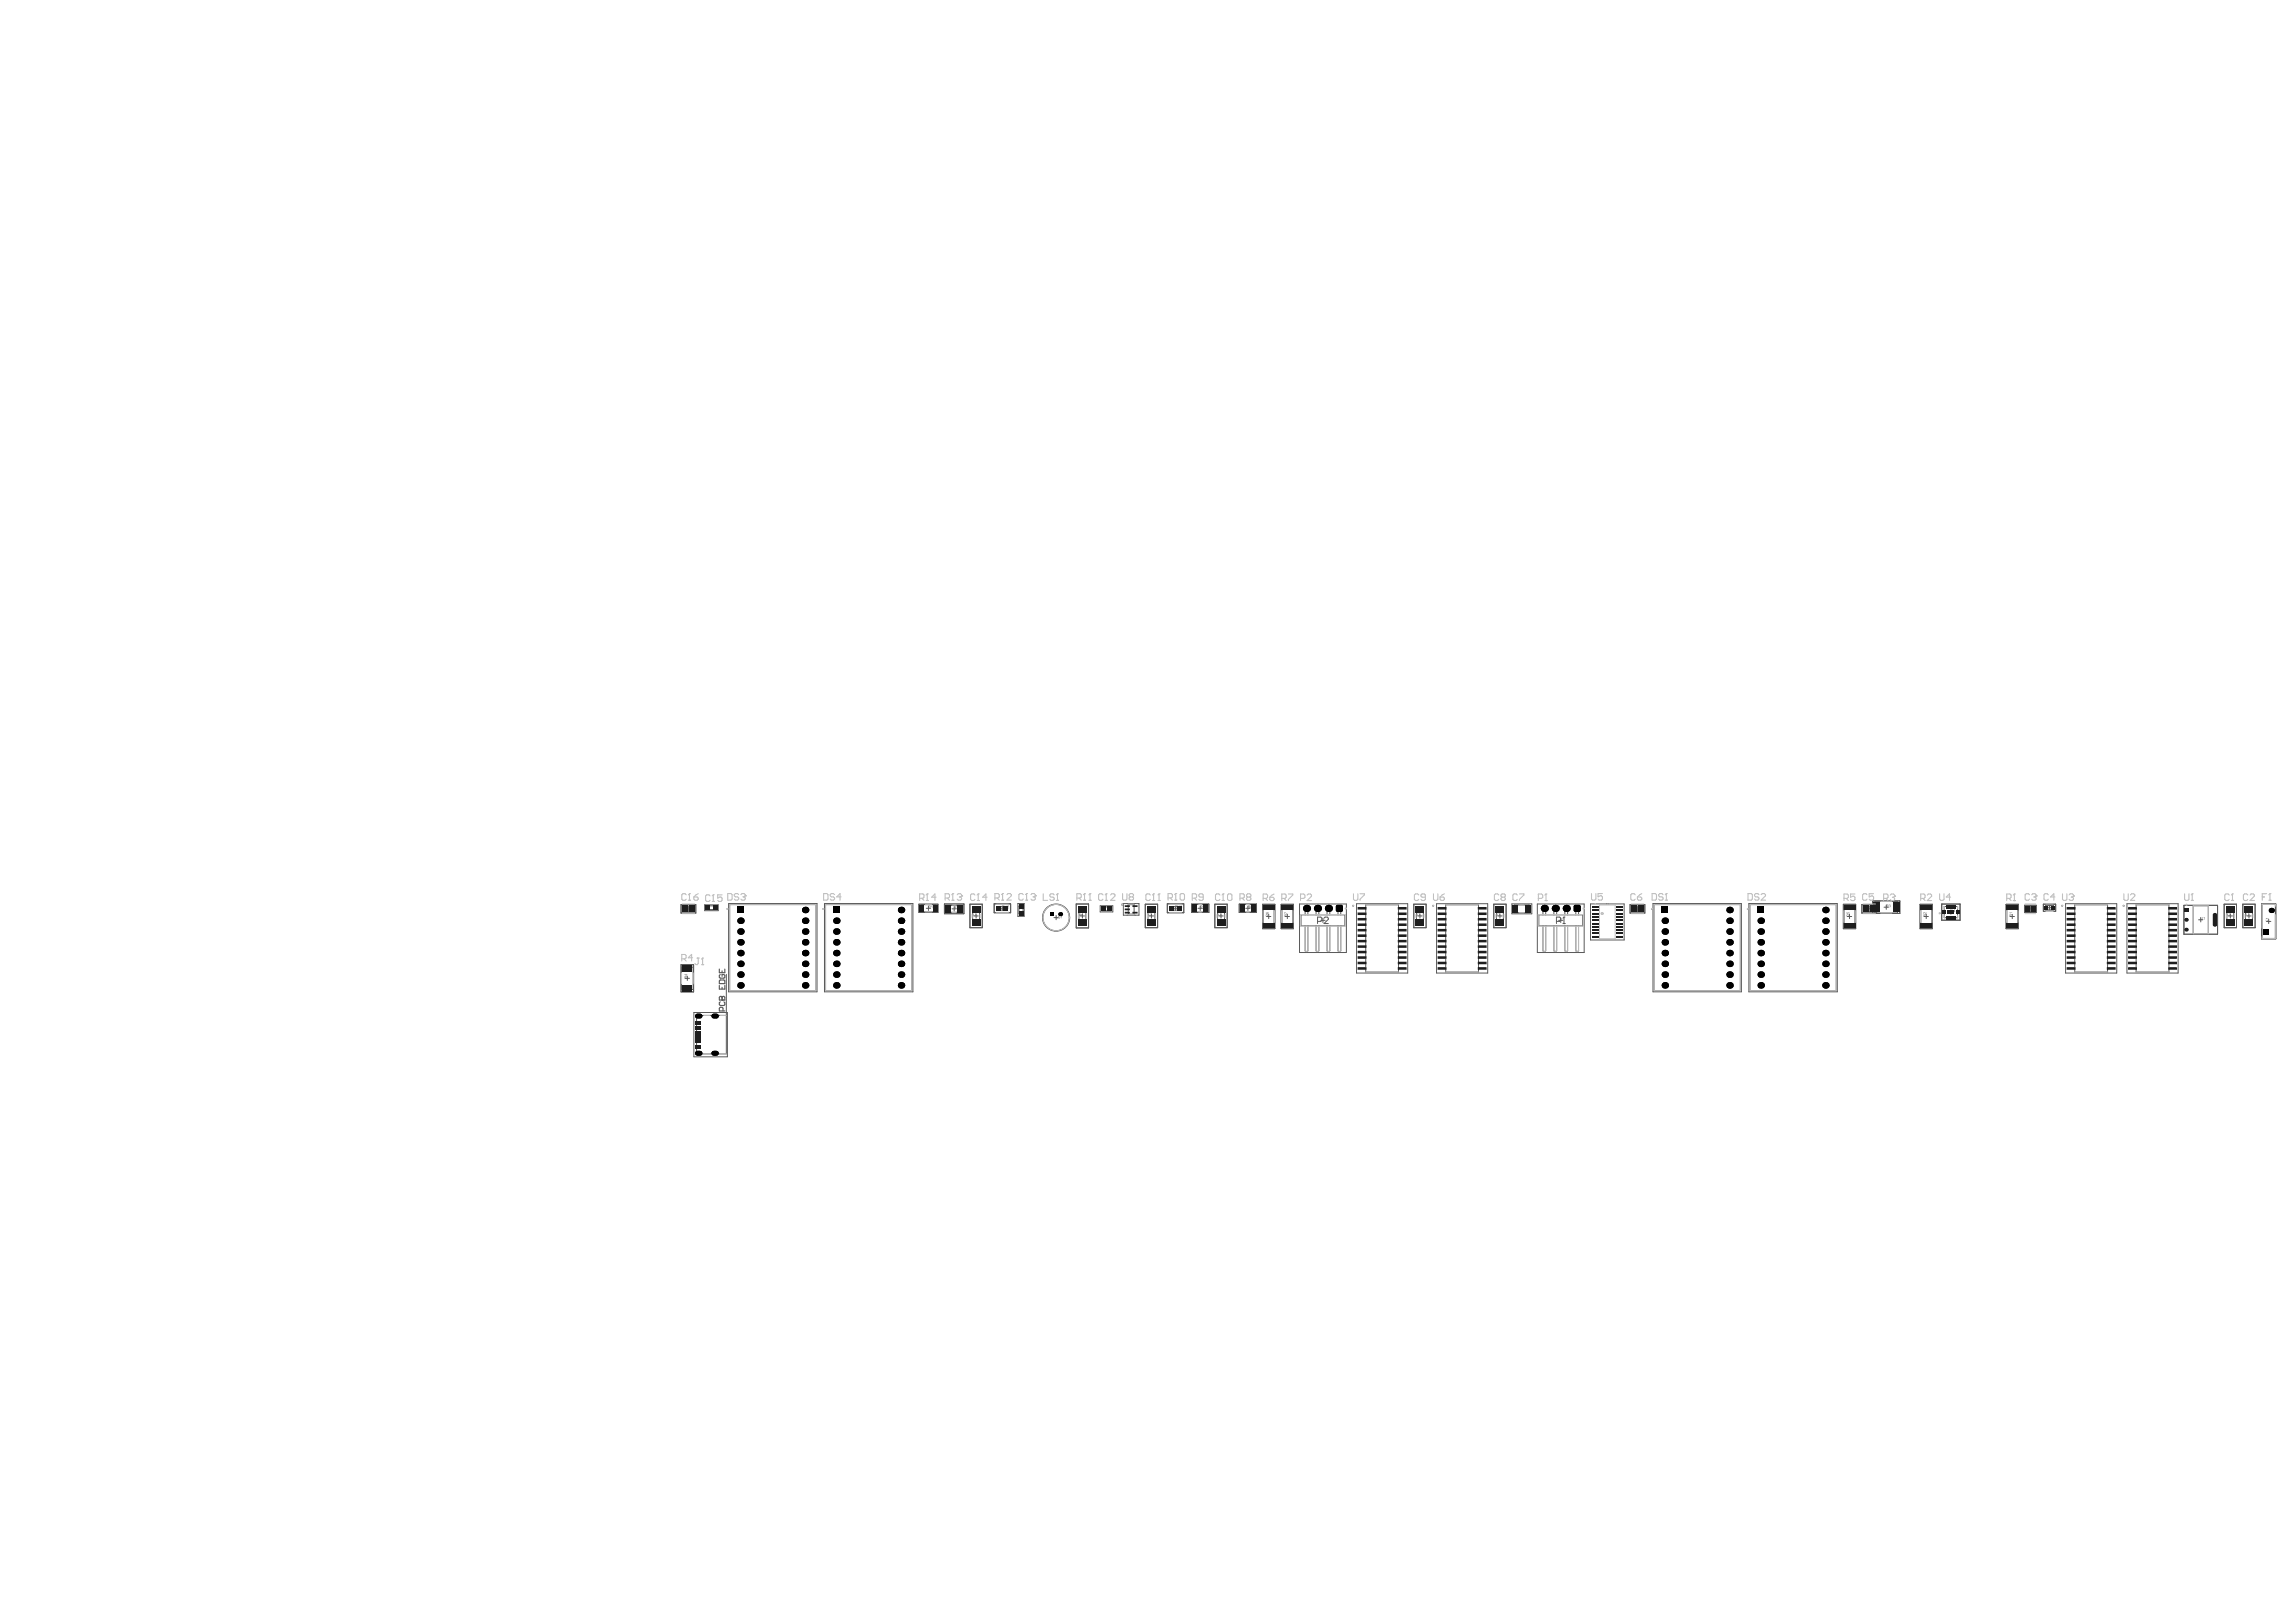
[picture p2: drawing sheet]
<svg xmlns="http://www.w3.org/2000/svg" width="297mm" height="210mm" viewBox="0 0 297 210" stroke-linecap="round" stroke-linejoin="round" font-family="sans-serif">
<g fill="none" stroke="#5a5a5a" stroke-width=".13">
<path d="M88.1 117.1h1.9v1.1h-1.9zM88.5 117.3h1.1v.7h-1.1zM88.8 117.6h.5M89.1 117.3v.6M91.2 117.1h1.7v.8h-1.7zM91.8 117.2h.4M91.8 117.7h.4M94.3 116.9h11.4v11.5h-11.4zM94.4 117.1h11.2v11.1h-11.2zM106.7 116.9h11.4v11.5h-11.4zM106.8 117.1h11.2v11.1h-11.2zM118.9 117h2.4v1.1h-2.4z"/>
<path d="M119.2 117.1h1.8v.9h-1.8zM119.8 117.5h.6M120.1 117.3v.5M122.2 117h2.5v1.2h-2.5zM122.6 117.2h1.7v.9h-1.7zM123.2 117.6h.5M123.4 117.3v.6M125.5 117h1.6v3.1h-1.6zM125.8 117.6h.9v1.8h-.9zM126 118.5h.6M126.3 118.3v.5M128.6 117h2.1v1.1h-2.1z"/>
<path d="M129.2 117.3h.9v.5h-.9zM129.4 117.5h.6M129.7 117.3v.5M131.7 116.9h.8v1.7h-.8zM131.8 117.3h.6v.9h-.6zM136.4 118.7h.5M136.6 118.5v.5M139.2 117h1.6v3.1h-1.6zM139.6 117.6h.9v1.8h-.9zM139.8 118.5h.5M140 118.3v.5M142.3 117.2h1.7v.8h-1.7z"/>
<path d="M142.7 117.4h.9v.5h-.9zM145.3 116.9h2.1v1.5h-2.1zM146 117.1h.7v1.2h-.7zM148.2 117h1.6v3.1h-1.6zM148.5 117.6h.9v1.8h-.9zM148.7 118.5h.5M149 118.3v.5M151 117h2.1v1.1h-2.1zM151.6 117.3h.9v.5h-.9zM151.8 117.5h.6M152.1 117.3v.5M154.2 117h2.2v1.1h-2.2z"/>
<path d="M154.4 117.1h1.8v.9h-1.8zM155 117.5h.6M155.3 117.3v.5M157.2 117h1.6v3.1h-1.6zM157.5 117.6h.9v1.8h-.9zM157.7 118.5h.5M158 118.3v.5M160.3 117h2.3v1.1h-2.3zM160.5 117.1h1.9v.9h-1.9zM161.2 117.5h.5M161.4 117.3v.5M163.3 117h1.6v3.2h-1.6z"/>
<path d="M163.4 117.2h1.4v2.8h-1.4zM163.9 118.6h.5M164.1 118.3v.6M165.7 117h1.6v3.2h-1.6zM165.8 117.2h1.4v2.8h-1.4zM166.3 118.6h.5M166.5 118.3v.6M168.1 117h6.1v6.3h-6.1zM168.3 118.4h5.7v1.4h-5.7zM168.8 118.4v-1h.4v1M168.8 119.8v3.2l.2 .2 .2-.2v-3.2M170.3 118.4v-1h.3v1"/>
<path d="M170.3 119.8v3.2l.1 .2 .2-.2v-3.2M170.9 119.1h.5M171.2 118.8v.6M171.7 118.4v-1h.3v1M171.7 119.8v3.2l.2 .2 .1-.2v-3.2M173.1 118.4v-1h.4v1M173.1 119.8v3.2l.2 .2 .2-.2v-3.2M175.5 116.9h6.6v9h-6.6zM176.7 117.1h4.2v8.7h-4.2zM182.9 117h1.6v3.1h-1.6zM183.3 117.6h.8v1.8h-.8zM183.4 118.5h.6"/>
<path d="M183.7 118.3v.5M185.8 116.9h6.7v9h-6.7zM187 117.1h4.3v8.7h-4.3zM193.3 117h1.5v3.1h-1.5zM193.6 117.6h.9v1.8h-.9zM193.8 118.5h.5M194 118.3v.5M195.6 117h2.6v1.3h-2.6zM195.9 117.1h1.9v1h-1.9zM198.9 117h6v6.3h-6zM199.1 118.4h5.7v1.4h-5.7zM199.6 118.4v-1h.4v1"/>
<path d="M199.6 119.8v3.2l.2 .2 .2-.2v-3.2M201 118.4v-1h.4v1M201 119.8v3.2l.2 .2 .2-.2v-3.2M201.6 119.1h.6M201.9 118.8v.6M202.4 118.4v-1h.4v1M202.4 119.8v3.2l.2 .2 .2-.2v-3.2M203.9 118.4v-1h.3v1M203.9 119.8v3.2l.1 .2 .2-.2v-3.2M205.8 117h4.3v4.6h-4.3zM210.9 117.1h1.9v1.1h-1.9zM211.3 117.3h1.1v.7h-1.1z"/>
<path d="M211.6 117.6h.5M211.8 117.3v.6M213.8 116.9h11.5v11.5h-11.5zM214 117.1h11.2v11.1h-11.2zM226.3 116.9h11.4v11.5h-11.4zM226.4 117.1h11.2v11.1h-11.2zM238.5 117h1.6v3.2h-1.6zM238.6 117.2h1.4v2.8h-1.4zM239 118.6h.6M239.3 118.3v.6M241.3 117.3h1.1v.7h-1.1zM241.5 117.6h.6"/>
<path d="M241.8 117.3v.6M242.3 116.6h3.5v1.6h-3.5zM242.6 118.2v-1.6h2.9v1.6h-4.6v-1.1h1.9v1.1M243.7 117.4h.6M244 117.1v.6M248.4 117h1.6v3.2h-1.6zM248.5 117.2h1.4v2.8h-1.4zM248.9 118.6h.6M249.2 118.3v.6M251.2 117h2.4v2.1h-2.4zM251.5 117.3h1.8v1.5h-1.8zM252.1 118h.6"/>
<path d="M252.4 117.8v.5M259.5 117h1.6v3.2h-1.6zM259.6 117.2h1.4v2.8h-1.4zM260.1 118.6h.5M260.3 118.3v.6M261.9 117.2h1.5v.9h-1.5zM262.1 117.3h1.1v.7h-1.1zM262.4 117.6h.5M262.7 117.3v.6M264.4 117h1.5v.9h-1.5zM264.6 117.2h1.1v.6h-1.1zM264.9 117.5h.5"/>
<path d="M265.2 117.2v.6M267.2 116.9h6.6v9h-6.6zM268.4 117.1h4.3v8.7h-4.3zM275.2 116.9h6.6v9h-6.6zM276.4 117.1h4.2v8.7h-4.2zM282.5 117.2h4.4v3.7h-4.4zM283.7 117.2h2v3.6h-2zM284.4 119h.6M284.7 118.8v.5M287.7 117h1.6v3.1h-1.6zM288.1 117.6h.9v1.8h-.9zM288.3 118.5h.5"/>
<path d="M288.5 118.3v.5M290.2 117h1.6v3.1h-1.6zM290.5 117.6h.9v1.8h-.9zM290.7 118.5h.5M291 118.3v.5M292.6 117h1.8v4.5h-1.8zM292.6 117h1.8v4.4h-1.8zM293.2 119.2h.6M293.5 119v.5M88.1 124.8h1.6v3.6h-1.6zM88.2 125.2h1.5v2.9h-1.5zM88.6 126.6h.6"/>
<path d="M88.9 126.3v.6M89.8 131h4.3v5.8h-4.3zM94 126.1v10.3h-3.9v-5h3.9"/>
<circle cx="94.1" cy="117.6" r=".06"/>
<circle cx="106.5" cy="117.6" r=".06"/>
<circle cx="136.6" cy="118.7" r="1.76"/>
<circle cx="136.6" cy="118.7" r="1.7"/>
<circle cx="145.2" cy="117.1" r=".07"/>
<circle cx="175.1" cy="117.2" r=".06"/>
<circle cx="185.4" cy="117.2" r=".06"/>
<circle cx="213.7" cy="117.6" r=".06"/>
<circle cx="226.1" cy="117.6" r=".06"/>
<circle cx="266.8" cy="117.2" r=".06"/>
<circle cx="274.7" cy="117.2" r=".06"/>
</g>
<path d="M93.1 125.4v.5h.7v-.5M93.1 126.9l.1-.1h.5l.1 .1v.4h-.7zM93.1 127.5v.5h.7v-.5M93.1 129.1l.1-.2 .2 .2 .3-.2 .1 .2v.3h-.7zM93.2 126.1l-.1 .1v.3l.1 .1h.5l.1-.1v-.3l-.1-.1h-.3v.2M93.2 129.7l-.1 .1v.2l.1 .1h.5l.1-.1v-.2l-.1-.1M93.4 129.4h.1M93.4 125.6v.3M93.4 127.8v.2M93.4 129.1v.3M93.5 130.8v-.3l-.1-.1h-.2l-.1 .1v.3h.7" fill="none" stroke="#5a5a5a" stroke-width=".15"/>
<g fill="#5a5a5a">
<path d="M288.2 118.3l.1-.1-.1 .2 .1 .1 .2-.1-.1-.1h.1v.2h-.3z"/>
<path d="M288.2 118l.3 .1h-.3l.1 .1z"/>
<path d="M290.6 118.3l.1-.1-.1 .2 .2 .1 .1-.1-.1-.2 .1 .1v.2h-.2z"/>
<path d="M290.6 118h.1l.2 .1v-.1v.2l-.2-.2-.1 .2z"/>
<path d="M262.7 117.3h.2l.1 .1-.2-.1-.1 .1 .1 .2 .2-.1-.1 .1h-.2z"/>
<path d="M263.1 117.3h.1v.3h-.2l.2-.1-.1-.1 .1-.1-.1 .1z"/>
<path d="M265.2 117.1h.2v.1l-.1-.1-.1 .1v.2h.3l-.1 .1-.2-.1z"/>
<path d="M241.9 117.3h.2v.1l-.1-.1-.1 .1v.2l.2-.1v.1h-.2z"/>
<path d="M242.2 117.3h.2l-.2 .1h.2v.2h-.2l.2-.1-.1-.1h-.1z"/>
<path d="M211.9 117.3h.2v.1l-.1-.1-.1 .1v.2l.3-.1-.1 .1h-.2z"/>
<path d="M193.7 118.3l.1-.1-.1 .2 .2 .1 .1-.1-.1-.2 .1 .1v.2h-.2z"/>
<path d="M183.3 118.3l.1-.1v.2l.2 .1 .1-.1-.1-.2 .1 .1v.2h-.3z"/>
<path d="M157.6 118.3l.1-.1-.1 .2 .2 .1 .1-.1-.1-.2 .1 .1v.2h-.2z"/>
<path d="M157.6 118l.4 .1h-.3v.1z"/>
<path d="M148.6 118.3h.1l-.1 .1 .2 .1 .1-.1-.1-.2 .1 .1v.2h-.2z"/>
<path d="M148.6 118l.4 .1h-.3v.1z"/>
<path d="M148.6 117.7l.4 .1h-.3v.1z"/>
<path d="M125.9 118.3l.1-.1v.2l.1 .1 .1-.1v-.2v.1l.1 .2h-.3z"/>
<path d="M125.9 118l.4 .1h-.3v.1z"/>
<path d="M89.1 117.3h.2l.1 .1-.2-.1-.1 .1 .1 .2 .2-.1-.1 .1h-.2z"/>
<path d="M89.4 117.3h.2v.3l-.1-.3z"/>
<path d="M293.1 119l.1 .2h.1v-.2v.2h.2h-.4z"/>
<path d="M293.1 118.8h.4h-.3v.1z"/>
<path d="M136.6 118.5l.1 .3h.1h-.2z"/>
<path d="M136.9 118.5h.2l-.2 .1 .3 .1-.1 .1h-.2v-.1l.2 .1-.2-.2z"/>
<path d="M137.3 118.6l.1-.1v.3l-.1-.2z"/>
<path d="M260 118.1l.3 .1h-.3z"/>
<path d="M248.9 118.1h.1l.2 .1v-.2v.3l-.3-.2v.2z"/>
<path d="M244.4 117.1h.2l-.1 .3-.1-.1h.1v-.1v-.1z"/>
<path d="M238.9 118.1l.1 .1 .1-.1h.1l.1 .1-.1 .1v-.2h-.1v.2l-.2-.1z"/>
<path d="M166.2 118l.3 .2-.3-.1v.2z"/>
<path d="M152.5 117.3l.1-.1v.3l-.1-.2z"/>
<path d="M139.7 118l.3 .1h-.3v.1z"/>
<path d="M139.7 117.8h.3h-.3v.1z"/>
<path d="M130.1 117.3l.1-.1v.3l-.1-.2z"/>
<path d="M130.3 117.2h.2l-.2 .3h.2h-.2l.2-.2-.1-.1-.1 .1z"/>
<path d="M123.8 117.3h.1v.3v-.3z"/>
<path d="M124.1 117.3h.2l-.1 .3-.1-.1h.1l-.1-.1 .1-.1z"/>
<path d="M120.5 117.3l.1-.1v.3v-.2z"/>
<path d="M284.7 118.7l.1 .3h.1l.1-.3-.1 .3h-.2z"/>
<path d="M285.1 118.8l.1-.1v.3v-.3z"/>
<path d="M252.4 117.7l.1 .3h.1l.1-.3-.1 .3h-.2z"/>
<path d="M265.6 117.2l-.1 .1h.1zM265.6 117.1l.1 .4-.2-.1z"/>
<path d="M212.2 117.3h.2h-.2v.1l.2 .1v.1l-.2-.1zM212.2 117.5a.1 .1 0 0 0 .2 0 .1 .1 0 0 0-.2 0z"/>
<path d="M193.7 118.1a.06 .06 0 0 0 .1 0 .06 .06 0 0 0-.1 0zM193.9 118.1a.08 .08 0 0 0 .1 0 .08 .08 0 0 0-.1 0zM193.7 118h.3v.1l-.3 .1z"/>
<path d="M183.4 118.1a.08 .08 0 0 0 .1 0 .08 .08 0 0 0-.1 0zM183.3 118h.3l.1 .1-.1 .1 .1-.1-.2-.1v.2h-.1z"/>
<path d="M157.6 117.8l.1 .1 .2-.1v-.1zM157.6 117.7h.3l.1 .1-.3 .1-.1-.1z"/>
<path d="M126 117.8l.1 .1v-.1zM125.9 117.7h.3l.1 .1h-.1l-.1 .1z"/>
<path d="M89.7 117.3h.2l-.2 .1h.2v.2h-.2zM89.7 117.5a.1 .1 0 0 0 .2 0 .1 .1 0 0 0-.2 0z"/>
<path d="M260 118.4v.2h.1v-.2zM260 118.3l.2 .1 .1-.1-.1 .2v.1h.1h-.3z"/>
<path d="M248.9 118.4v.2h.1v-.2zM248.9 118.3l.1 .1 .2-.1-.2 .2v.1h.2h-.4z"/>
<path d="M244.1 117.1v.1h.2l-.1-.1zM244 117l.3 .1-.1 .1 .1 .2-.1-.2h-.1l-.1 .2z"/>
<path d="M88.6 126.4v.2h.1v-.2zM88.6 126.3l.2 .1 .1-.1-.1 .2v.1h.1h-.3z"/>
<path d="M88.6 126.1l.2 .1v-.1zM88.6 126.1l.2-.1 .1 .1h-.1v.2z"/>
<path d="M239 118.4v.2h.1v-.2zM238.9 118.4l.1-.1 .1 .1 .2-.1-.2 .2v.1h.2h-.4z"/>
<path d="M163.8 118.4v.2h.1v-.2zM163.8 118.3l.2 .1 .1-.1-.1 .2v.1h.1h-.3z"/>
<path d="M163.8 118.1l.1-.1v.2l.1-.2 .1 .2-.2 .1-.1-.1zM163.9 118.2a.1 .1 0 0 0 .2 0 .1 .1 0 0 0-.2 0z"/>
<path d="M166.2 118.4v.2h.1v-.2zM166.2 118.3l.2 .1 .1-.1-.1 .2v.1h.1h-.3z"/>
<path d="M161.5 117.2v.1h.2l-.1-.1zM161.4 117.2h.3l-.1 .2 .2 .1-.2-.1h-.1l-.1 .1z"/>
<path d="M161.8 117.3a.06 .06 0 0 0 .1 0 .06 .06 0 0 0-.1 0zM161.8 117.4a.1 .1 0 0 0 .2 0 .1 .1 0 0 0-.2 0zM161.8 117.2h.2v.3h-.2z"/>
<path d="M155.3 117.2v.1h.2v-.1zM155.3 117.2h.2v.2l.1 .1-.2-.1h-.1v.1z"/>
<path d="M155.6 117.3a.1 .1 0 0 0 .2 0 .1 .1 0 0 0-.2 0zM155.6 117.2h.2v.1v.2h-.2l.2-.1h-.2z"/>
<path d="M152.1 117.2v.1h.2v-.1zM152.1 117.2h.3l-.1 .2 .1 .1-.2-.1h-.1v.1z"/>
<path d="M152.7 117.3v.2h.1l.1-.2zM152.7 117.3a.15 .15 0 0 1 .3 0 .15 .15 0 0 1-.3 0z"/>
<path d="M139.7 118.3v.2h.1v-.2zM139.7 118.3h.2l.1-.1-.1 .2v.1h.1h-.3z"/>
<path d="M129.7 117.2v.1h.2zM129.7 117.2h.3l-.1 .2 .1 .1-.2-.1h-.1v.1z"/>
<path d="M123.5 117.3v.1h.2l-.1-.1zM123.4 117.3h.3l-.1 .2 .2 .1-.2-.1h-.1l-.1 .1z"/>
<path d="M120.2 117.2v.1h.1zM120.1 117.2h.3l-.1 .2 .1 .1-.2-.1-.1 .1z"/>
<path d="M120.9 117.3l-.1 .1h.1zM120.9 117.2l.1 .2-.1 .1h-.2z"/>
<path d="M252.9 117.8l-.1 .1h.1zM252.9 117.7v.3h-.2z"/>
</g>
<path d="M170.5 119.2h.4l.1-.1v-.3l-.1-.1h-.4v.8M171.3 118.8l.1-.1h.3l.2 .1v.2l-.6 .5h.6M201.4 119.2h.4l.1-.1v-.3l-.1-.1h-.4v.8M202.2 119.5h.3M202.3 118.7h.1M202.3 118.7l-.1 .1M202.3 118.7v.8" fill="none" stroke="#5a5a5a" stroke-width=".13"/>
<g fill="#000">
<path d="M172.9 117.2l.1-.1v.2h-.2zM172.8 117.8h.2v.2l-.1-.1zM173.5 117.1l.2 .1v.1h-.2zM173.5 117.8h.2v.1l-.2 .1zM203.7 117.2l.1-.1v.2h-.2zM203.6 117.8h.2v.2l-.1-.1zM204.3 117.1l.1 .1 .1 .1h-.2zM204.3 117.8h.2l-.1 .1-.1 .1z"/>
<circle cx="95.8" cy="119.2" r=".42"/>
<circle cx="104.2" cy="119.2" r=".42"/>
<circle cx="104.2" cy="117.8" r=".42"/>
<circle cx="108.2" cy="119.2" r=".42"/>
<circle cx="116.6" cy="119.2" r=".42"/>
<circle cx="116.6" cy="117.8" r=".42"/>
<circle cx="137.2" cy="118.3" r=".25"/>
<circle cx="169" cy="117.6" r=".46"/>
<circle cx="170.4" cy="117.6" r=".46"/>
<circle cx="171.9" cy="117.6" r=".46"/>
<circle cx="199.8" cy="117.6" r=".46"/>
<circle cx="201.2" cy="117.6" r=".46"/>
<circle cx="202.6" cy="117.6" r=".46"/>
<circle cx="215.4" cy="119.2" r=".42"/>
<circle cx="223.8" cy="119.2" r=".42"/>
<circle cx="223.8" cy="117.8" r=".42"/>
<circle cx="227.8" cy="119.2" r=".42"/>
<circle cx="236.2" cy="117.8" r=".42"/>
<circle cx="236.2" cy="119.2" r=".42"/>
<circle cx="293.8" cy="117.8" r=".34"/>
<circle cx="95.8" cy="127.5" r=".42"/>
<circle cx="95.8" cy="126.1" r=".42"/>
<circle cx="95.8" cy="124.7" r=".42"/>
<circle cx="95.8" cy="121.9" r=".42"/>
<circle cx="95.8" cy="120.5" r=".42"/>
<circle cx="95.8" cy="123.3" r=".42"/>
<circle cx="104.2" cy="127.5" r=".42"/>
<circle cx="104.2" cy="121.9" r=".42"/>
<circle cx="104.2" cy="123.3" r=".42"/>
<circle cx="104.2" cy="124.7" r=".42"/>
<circle cx="104.2" cy="120.5" r=".42"/>
<circle cx="104.2" cy="126.1" r=".42"/>
<circle cx="108.2" cy="124.7" r=".42"/>
<circle cx="108.2" cy="121.9" r=".42"/>
<circle cx="108.2" cy="127.5" r=".42"/>
<circle cx="108.2" cy="126.1" r=".42"/>
<circle cx="108.2" cy="120.5" r=".42"/>
<circle cx="108.2" cy="123.3" r=".42"/>
<circle cx="116.6" cy="120.5" r=".42"/>
<circle cx="116.6" cy="123.3" r=".42"/>
<circle cx="116.6" cy="126.1" r=".42"/>
<circle cx="116.6" cy="127.5" r=".42"/>
<circle cx="116.6" cy="124.7" r=".42"/>
<circle cx="116.6" cy="121.9" r=".42"/>
<circle cx="215.4" cy="120.5" r=".42"/>
<circle cx="215.4" cy="126.1" r=".42"/>
<circle cx="215.4" cy="123.3" r=".42"/>
<circle cx="215.4" cy="127.5" r=".42"/>
<circle cx="215.4" cy="121.9" r=".42"/>
<circle cx="215.4" cy="124.7" r=".42"/>
<circle cx="223.8" cy="126.1" r=".42"/>
<circle cx="223.8" cy="123.3" r=".42"/>
<circle cx="223.8" cy="124.7" r=".42"/>
<circle cx="223.8" cy="127.5" r=".42"/>
<circle cx="223.8" cy="121.9" r=".42"/>
<circle cx="223.8" cy="120.5" r=".42"/>
<circle cx="227.8" cy="123.3" r=".42"/>
<circle cx="227.8" cy="127.5" r=".42"/>
<circle cx="227.8" cy="126.1" r=".42"/>
<circle cx="227.8" cy="121.9" r=".42"/>
<circle cx="227.8" cy="124.7" r=".42"/>
<circle cx="227.8" cy="120.5" r=".42"/>
<circle cx="236.2" cy="123.3" r=".42"/>
<circle cx="236.2" cy="120.5" r=".42"/>
<circle cx="236.2" cy="126.1" r=".42"/>
<circle cx="236.2" cy="121.9" r=".42"/>
<circle cx="236.2" cy="124.7" r=".42"/>
<circle cx="236.2" cy="127.5" r=".42"/>
</g>
<g fill="#000">
<path d="M95.4 117.3h.8v.9h-.8z" fill-rule="evenodd"/>
<path d="M95.4 117.3h.8v.9h-.8z" fill-rule="evenodd"/>
<path d="M107.8 117.3h.8v.9h-.8z" fill-rule="evenodd"/>
<path d="M107.8 117.3h.8v.9h-.8z" fill-rule="evenodd"/>
<path d="M135.8 118h.6v.6h-.6z" fill-rule="evenodd"/>
<path d="M135.8 118h.6v.6h-.6z" fill-rule="evenodd"/>
<path d="M172.8 117.3l.2-.2h.5l.2 .2v.5l-.2 .2h-.5l-.2-.2z" fill-rule="evenodd"/>
<path d="M172.8 117.3l.2-.2h.5l.2 .2v.5l-.2 .2h-.5l-.2-.2z" fill-rule="evenodd"/>
<path d="M203.6 117.3l.2-.2h.5l.2 .2v.5l-.2 .2h-.5l-.2-.2z" fill-rule="evenodd"/>
<path d="M203.6 117.3l.2-.2h.5l.2 .2v.5l-.2 .2h-.5l-.2-.2z" fill-rule="evenodd"/>
<path d="M215 117.3h.8v.9h-.8z" fill-rule="evenodd"/>
<path d="M215 117.3h.8v.9h-.8z" fill-rule="evenodd"/>
<path d="M227.4 117.3h.8v.9h-.8z" fill-rule="evenodd"/>
<path d="M227.4 117.3h.8v.9h-.8z" fill-rule="evenodd"/>
<path d="M292.8 120.3h.7v.7h-.7z" fill-rule="evenodd"/>
<path d="M292.8 120.3h.7v.7h-.7z" fill-rule="evenodd"/>
</g>
<path d="M90.2 136.3h.4M90.2 131.5h.4M92.3 136.3h.4M92.3 131.5h.4" fill="none" stroke="#000" stroke-width=".64"/>
<g fill="#1e1e1e">
<path d="M288 118.9h1.1v.9h-1.1z" fill-rule="evenodd"/>
<path d="M288 117.3h1.1v.9h-1.1z" fill-rule="evenodd"/>
<path d="M290.4 118.9h1.1v.9h-1.1z" fill-rule="evenodd"/>
<path d="M290.4 117.3h1.1v.9h-1.1z" fill-rule="evenodd"/>
<path d="M262 117.2h.6v.8h-.6z" fill-rule="evenodd"/>
<path d="M262.8 117.2h.6v.8h-.6z" fill-rule="evenodd"/>
<path d="M264.5 117.2h.5v.5h-.5z" fill-rule="evenodd"/>
<path d="M265.3 117.2h.5v.5h-.5z" fill-rule="evenodd"/>
<path d="M241 117.2h.7v.8h-.7z" fill-rule="evenodd"/>
<path d="M241.9 117.2h.7v.8h-.7z" fill-rule="evenodd"/>
<path d="M211 117.2h.7v.8h-.7z" fill-rule="evenodd"/>
<path d="M212 117.2h.7v.8h-.7z" fill-rule="evenodd"/>
<path d="M195.7 117.1h.7v1h-.7z" fill-rule="evenodd"/>
<path d="M197.4 117.1h.6v1h-.6z" fill-rule="evenodd"/>
<path d="M193.5 118.9h1.1v.9h-1.1z" fill-rule="evenodd"/>
<path d="M193.5 117.3h1.1v.9h-1.1z" fill-rule="evenodd"/>
<path d="M183.2 118.9h1v.9h-1z" fill-rule="evenodd"/>
<path d="M183.2 117.3h1v.9h-1z" fill-rule="evenodd"/>
<path d="M157.4 118.9h1.1v.9h-1.1z" fill-rule="evenodd"/>
<path d="M157.4 117.3h1.1v.9h-1.1z" fill-rule="evenodd"/>
<path d="M148.4 118.9h1.1v.9h-1.1z" fill-rule="evenodd"/>
<path d="M148.4 117.3h1.1v.9h-1.1z" fill-rule="evenodd"/>
<path d="M143.3 117.4h.5v.5h-.5z" fill-rule="evenodd"/>
<path d="M142.5 117.4h.5v.5h-.5z" fill-rule="evenodd"/>
<path d="M131.8 117.1h.6v.5h-.6z" fill-rule="evenodd"/>
<path d="M131.8 117.9h.6v.5h-.6z" fill-rule="evenodd"/>
<path d="M125.8 118.9h1v.9h-1z" fill-rule="evenodd"/>
<path d="M125.8 117.3h1v.9h-1z" fill-rule="evenodd"/>
<path d="M88.3 117.2h.7v.8h-.7z" fill-rule="evenodd"/>
<path d="M89.2 117.2h.7v.8h-.7z" fill-rule="evenodd"/>
<path d="M90 135.2h.7v.5h-.7z" fill-rule="evenodd"/>
<path d="M90 134.5h.7v.5h-.7z" fill-rule="evenodd"/>
<path d="M90 134h.7v.4h-.7z" fill-rule="evenodd"/>
<path d="M90 133.4h.7v.4h-.7z" fill-rule="evenodd"/>
<path d="M90 132.8h.7v.5h-.7z" fill-rule="evenodd"/>
<path d="M90 132.1h.7v.5h-.7z" fill-rule="evenodd"/>
<path d="M259.6 119.5h1.4v.6h-1.4z" fill-rule="evenodd"/>
<path d="M259.6 117.1h1.4v.6h-1.4z" fill-rule="evenodd"/>
<path d="M248.5 119.5h1.4v.6h-1.4z" fill-rule="evenodd"/>
<path d="M248.5 117.1h1.4v.6h-1.4z" fill-rule="evenodd"/>
<path d="M244.9 116.8h.8v1.2h-.8z" fill-rule="evenodd"/>
<path d="M242.3 116.8h.8v1.2h-.8z" fill-rule="evenodd"/>
<path d="M88.3 124.9h1.3v.8h-1.3z" fill-rule="evenodd"/>
<path d="M88.3 127.5h1.3v.8h-1.3z" fill-rule="evenodd"/>
<path d="M238.6 119.5h1.4v.6h-1.4z" fill-rule="evenodd"/>
<path d="M238.6 117.1h1.4v.6h-1.4z" fill-rule="evenodd"/>
<path d="M163.4 119.5h1.4v.6h-1.4z" fill-rule="evenodd"/>
<path d="M163.4 117.1h1.4v.6h-1.4z" fill-rule="evenodd"/>
<path d="M165.8 119.5h1.5v.6h-1.5z" fill-rule="evenodd"/>
<path d="M165.8 117.1h1.5v.6h-1.5z" fill-rule="evenodd"/>
<path d="M160.4 117.1h.6v.9h-.6z" fill-rule="evenodd"/>
<path d="M161.9 117.1h.6v.9h-.6z" fill-rule="evenodd"/>
<path d="M154.2 117.1h.7v.9h-.7z" fill-rule="evenodd"/>
<path d="M155.7 117.1h.6v.9h-.6z" fill-rule="evenodd"/>
<path d="M151.3 117.2h.6v.6h-.6z" fill-rule="evenodd"/>
<path d="M152.2 117.2h.7v.6h-.7z" fill-rule="evenodd"/>
<path d="M139.5 118.9h1.1v.9h-1.1z" fill-rule="evenodd"/>
<path d="M139.5 117.3h1.1v.9h-1.1z" fill-rule="evenodd"/>
<path d="M128.9 117.2h.6v.6h-.6z" fill-rule="evenodd"/>
<path d="M129.8 117.2h.7v.6h-.7z" fill-rule="evenodd"/>
<path d="M122.3 117.1h.7v1h-.7z" fill-rule="evenodd"/>
<path d="M123.9 117.1h.7v1h-.7z" fill-rule="evenodd"/>
<path d="M118.9 117.1h.6v.9h-.6z" fill-rule="evenodd"/>
<path d="M120.7 117.1h.6v.9h-.6z" fill-rule="evenodd"/>
<path d="M282.6 117.5h.6v.5h-.6z" fill-rule="evenodd"/>
<path d="M282.6 119l.2-.2 .4 .2-.3 .3z" fill-rule="evenodd"/>
<path d="M282.6 120.3l.2-.2 .4 .2-.3 .2z" fill-rule="evenodd"/>
<path d="M286.3 118.4l.2-.3 .3 .3v1.3l-.2 .2-.3-.2z" fill-rule="evenodd"/>
<path d="M280.5 117.4h1.1v.3h-1.1z" fill-rule="evenodd"/>
<path d="M280.5 118.1h1.1v.3h-1.1z" fill-rule="evenodd"/>
<path d="M280.5 118.8h1.1v.3h-1.1z" fill-rule="evenodd"/>
<path d="M280.5 119.5h1.1v.3h-1.1z" fill-rule="evenodd"/>
<path d="M280.5 120.3l1.1-.1v.3h-1.1z" fill-rule="evenodd"/>
<path d="M280.5 121l1.1-.1v.3h-1.1z" fill-rule="evenodd"/>
<path d="M280.5 121.7l1.1-.1v.3l-1.1 .1z" fill-rule="evenodd"/>
<path d="M280.5 122.4l1.1-.1v.3l-1.1 .1z" fill-rule="evenodd"/>
<path d="M280.5 123.1l1.1-.1v.3l-1.1 .1z" fill-rule="evenodd"/>
<path d="M280.5 123.8l1.1-.1v.3l-1.1 .1z" fill-rule="evenodd"/>
<path d="M280.5 124.5h1.1v.2l-1.1 .1z" fill-rule="evenodd"/>
<path d="M280.5 125.2h1.1v.3h-1.1z" fill-rule="evenodd"/>
<path d="M275.3 125.2h1.1l.1 .3h-1.2z" fill-rule="evenodd"/>
<path d="M275.3 124.5h1.1l.1 .2-1.2 .1z" fill-rule="evenodd"/>
<path d="M275.3 123.8l1.1-.1 .1 .3-1.2 .1z" fill-rule="evenodd"/>
<path d="M275.3 123.1l1.1-.1 .1 .3-1.2 .1z" fill-rule="evenodd"/>
<path d="M275.3 122.4l1.1-.1 .1 .3-1.2 .1z" fill-rule="evenodd"/>
<path d="M275.3 121.7l1.1-.1 .1 .3-1.2 .1z" fill-rule="evenodd"/>
<path d="M275.3 121l1.1-.1 .1 .3h-1.2z" fill-rule="evenodd"/>
<path d="M275.3 120.3l1.1-.1 .1 .3h-1.2z" fill-rule="evenodd"/>
<path d="M275.3 119.5h1.1l.1 .3h-1.2z" fill-rule="evenodd"/>
<path d="M275.3 118.8h1.1l.1 .3h-1.2z" fill-rule="evenodd"/>
<path d="M275.3 118.1h1.1l.1 .3h-1.2z" fill-rule="evenodd"/>
<path d="M275.3 117.4h1.1l.1 .3h-1.2z" fill-rule="evenodd"/>
<path d="M272.6 117.4h1.1v.3h-1.1z" fill-rule="evenodd"/>
<path d="M272.6 118.1h1.1v.3h-1.1z" fill-rule="evenodd"/>
<path d="M272.6 118.8h1.1v.3h-1.1z" fill-rule="evenodd"/>
<path d="M272.6 119.5h1.1v.3h-1.1z" fill-rule="evenodd"/>
<path d="M272.6 120.3l1.1-.1v.3h-1.1z" fill-rule="evenodd"/>
<path d="M272.6 121l1.1-.1v.3h-1.1z" fill-rule="evenodd"/>
<path d="M272.6 121.7l1.1-.1v.3l-1.1 .1z" fill-rule="evenodd"/>
<path d="M272.6 122.4l1.1-.1v.3l-1.1 .1z" fill-rule="evenodd"/>
<path d="M272.6 123.1l1.1-.1v.3l-1.1 .1z" fill-rule="evenodd"/>
<path d="M272.6 123.8l1.1-.1v.3l-1.1 .1z" fill-rule="evenodd"/>
<path d="M272.6 124.5h1.1v.2l-1.1 .1z" fill-rule="evenodd"/>
<path d="M272.6 125.2h1.1v.3h-1.1z" fill-rule="evenodd"/>
<path d="M267.4 125.2h1.1v.3h-1.1z" fill-rule="evenodd"/>
<path d="M267.4 124.5h1.1v.2l-1.1 .1z" fill-rule="evenodd"/>
<path d="M267.4 123.8l1.1-.1v.3l-1.1 .1z" fill-rule="evenodd"/>
<path d="M267.4 123.1l1.1-.1v.3l-1.1 .1z" fill-rule="evenodd"/>
<path d="M267.4 122.4l1.1-.1v.3l-1.1 .1z" fill-rule="evenodd"/>
<path d="M267.4 121.7l1.1-.1v.3l-1.1 .1z" fill-rule="evenodd"/>
<path d="M267.4 121l1.1-.1v.3h-1.1z" fill-rule="evenodd"/>
<path d="M267.4 120.3l1.1-.1v.3h-1.1z" fill-rule="evenodd"/>
<path d="M267.4 119.5h1.1v.3h-1.1z" fill-rule="evenodd"/>
<path d="M267.4 118.8h1.1v.3h-1.1z" fill-rule="evenodd"/>
<path d="M267.4 118.1h1.1v.3h-1.1z" fill-rule="evenodd"/>
<path d="M267.4 117.4h1.1v.3h-1.1z" fill-rule="evenodd"/>
<path d="M251.3 117.8h.5v.2h-.5z" fill-rule="evenodd"/>
<path d="M251.3 118.1h.5v.1h-.5z" fill-rule="evenodd"/>
<path d="M253 118.1h.5v.1h-.5z" fill-rule="evenodd"/>
<path d="M253 117.8h.5v.2h-.5z" fill-rule="evenodd"/>
<path d="M251.8 118.5h.1v.5h-.1z" fill-rule="evenodd"/>
<path d="M252 118.5h.2v.5h-.2z" fill-rule="evenodd"/>
<path d="M252.3 118.5h.2v.5h-.2z" fill-rule="evenodd"/>
<path d="M252.6 118.5h.1v.5h-.1z" fill-rule="evenodd"/>
<path d="M252.9 118.5h.1v.5h-.1z" fill-rule="evenodd"/>
<path d="M252.9 117.1h.1v.5h-.1z" fill-rule="evenodd"/>
<path d="M252.6 117.1h.1v.5h-.1z" fill-rule="evenodd"/>
<path d="M252.3 117.1h.2v.5h-.2z" fill-rule="evenodd"/>
<path d="M252 117.1h.2v.5h-.2z" fill-rule="evenodd"/>
<path d="M251.8 117.1h.1v.5h-.1z" fill-rule="evenodd"/>
<path d="M252 117.8h.8v.5h-.8z" fill-rule="evenodd"/>
<path d="M206 117.3h.8v.2h-.8z" fill-rule="evenodd"/>
<path d="M206 117.7h.8v.3h-.8z" fill-rule="evenodd"/>
<path d="M206 118.1h.8v.3h-.8z" fill-rule="evenodd"/>
<path d="M206 118.5h.8v.3h-.8z" fill-rule="evenodd"/>
<path d="M206 119h.8v.2h-.8z" fill-rule="evenodd"/>
<path d="M206 119.4h.8v.3h-.8z" fill-rule="evenodd"/>
<path d="M206 119.8h.8v.3h-.8z" fill-rule="evenodd"/>
<path d="M206 120.2h.8v.3h-.8z" fill-rule="evenodd"/>
<path d="M206 120.7h.8v.2h-.8z" fill-rule="evenodd"/>
<path d="M206 121.1h.8v.2h-.8z" fill-rule="evenodd"/>
<path d="M209.1 121.1h.8v.2h-.8z" fill-rule="evenodd"/>
<path d="M209.1 120.7h.8v.2h-.8z" fill-rule="evenodd"/>
<path d="M209.1 120.2h.8v.3h-.8z" fill-rule="evenodd"/>
<path d="M209.1 119.8h.8v.3h-.8z" fill-rule="evenodd"/>
<path d="M209.1 119.4h.8v.3h-.8z" fill-rule="evenodd"/>
<path d="M209.1 119h.8v.2h-.8z" fill-rule="evenodd"/>
<path d="M209.1 118.5h.8v.3h-.8z" fill-rule="evenodd"/>
<path d="M209.1 118.1h.8v.3h-.8z" fill-rule="evenodd"/>
<path d="M209.1 117.7h.8v.3h-.8z" fill-rule="evenodd"/>
<path d="M209.1 117.3h.8v.2h-.8z" fill-rule="evenodd"/>
<path d="M191.2 117.4h1.1v.3h-1.1z" fill-rule="evenodd"/>
<path d="M191.2 118.1h1.1v.3h-1.1z" fill-rule="evenodd"/>
<path d="M191.2 118.8h1.1v.3h-1.1z" fill-rule="evenodd"/>
<path d="M191.2 119.5h1.1v.3h-1.1z" fill-rule="evenodd"/>
<path d="M191.2 120.3l1.1-.1v.3h-1.1z" fill-rule="evenodd"/>
<path d="M191.2 121l1.1-.1v.3h-1.1z" fill-rule="evenodd"/>
<path d="M191.2 121.7l1.1-.1v.3l-1.1 .1z" fill-rule="evenodd"/>
<path d="M191.2 122.4l1.1-.1v.3l-1.1 .1z" fill-rule="evenodd"/>
<path d="M191.2 123.1l1.1-.1v.3l-1.1 .1z" fill-rule="evenodd"/>
<path d="M191.2 123.8l1.1-.1v.3l-1.1 .1z" fill-rule="evenodd"/>
<path d="M191.2 124.5h1.1v.2l-1.1 .1z" fill-rule="evenodd"/>
<path d="M191.2 125.2h1.1v.3h-1.1z" fill-rule="evenodd"/>
<path d="M186 125.2h1.1v.3h-1.1z" fill-rule="evenodd"/>
<path d="M186 124.5h1.1v.2l-1.1 .1z" fill-rule="evenodd"/>
<path d="M186 123.8l1.1-.1v.3l-1.1 .1z" fill-rule="evenodd"/>
<path d="M186 123.1l1.1-.1v.3l-1.1 .1z" fill-rule="evenodd"/>
<path d="M186 122.4l1.1-.1v.3l-1.1 .1z" fill-rule="evenodd"/>
<path d="M186 121.7l1.1-.1v.3l-1.1 .1z" fill-rule="evenodd"/>
<path d="M186 121l1.1-.1v.3h-1.1z" fill-rule="evenodd"/>
<path d="M186 120.3l1.1-.1v.3h-1.1z" fill-rule="evenodd"/>
<path d="M186 119.5h1.1v.3h-1.1z" fill-rule="evenodd"/>
<path d="M186 118.8h1.1v.3h-1.1z" fill-rule="evenodd"/>
<path d="M186 118.1h1.1v.3h-1.1z" fill-rule="evenodd"/>
<path d="M186 117.4h1.1v.3h-1.1z" fill-rule="evenodd"/>
<path d="M180.8 117.4h1.1l.1 .3h-1.1z" fill-rule="evenodd"/>
<path d="M180.8 118.1h1.1l.1 .3h-1.1z" fill-rule="evenodd"/>
<path d="M180.8 118.8h1.1l.1 .3h-1.1z" fill-rule="evenodd"/>
<path d="M180.8 119.5h1.1l.1 .3h-1.1z" fill-rule="evenodd"/>
<path d="M180.8 120.3l1.1-.1 .1 .3h-1.1z" fill-rule="evenodd"/>
<path d="M180.8 121l1.1-.1 .1 .3h-1.1z" fill-rule="evenodd"/>
<path d="M180.8 121.7l1.1-.1 .1 .3-1.1 .1z" fill-rule="evenodd"/>
<path d="M180.8 122.4l1.1-.1 .1 .3-1.1 .1z" fill-rule="evenodd"/>
<path d="M180.8 123.1l1.1-.1 .1 .3-1.1 .1z" fill-rule="evenodd"/>
<path d="M180.8 123.8l1.1-.1 .1 .3-1.1 .1z" fill-rule="evenodd"/>
<path d="M180.8 124.5h1.1l.1 .2-1.1 .1z" fill-rule="evenodd"/>
<path d="M180.8 125.2h1.1l.1 .3h-1.1z" fill-rule="evenodd"/>
<path d="M175.6 125.2h1.1l.1 .3h-1.1z" fill-rule="evenodd"/>
<path d="M175.6 124.5h1.1l.1 .2-1.1 .1z" fill-rule="evenodd"/>
<path d="M175.6 123.8l1.1-.1 .1 .3-1.1 .1z" fill-rule="evenodd"/>
<path d="M175.6 123.1l1.1-.1 .1 .3-1.1 .1z" fill-rule="evenodd"/>
<path d="M175.6 122.4l1.1-.1 .1 .3-1.1 .1z" fill-rule="evenodd"/>
<path d="M175.6 121.7l1.1-.1 .1 .3-1.1 .1z" fill-rule="evenodd"/>
<path d="M175.6 121l1.1-.1 .1 .3h-1.1z" fill-rule="evenodd"/>
<path d="M175.6 120.3l1.1-.1 .1 .3h-1.1z" fill-rule="evenodd"/>
<path d="M175.6 119.5h1.1l.1 .3h-1.1z" fill-rule="evenodd"/>
<path d="M175.6 118.8h1.1l.1 .3h-1.1z" fill-rule="evenodd"/>
<path d="M175.6 118.1h1.1l.1 .3h-1.1z" fill-rule="evenodd"/>
<path d="M175.6 117.4h1.1l.1 .3h-1.1z" fill-rule="evenodd"/>
<path d="M146.5 118.1l.6-.1 .1 .2h-.6z" fill-rule="evenodd"/>
<path d="M145.5 118.1l.6-.1 .1 .2h-.6z" fill-rule="evenodd"/>
<path d="M146.5 117.2l.6-.1 .1 .2-.6 .1z" fill-rule="evenodd"/>
<path d="M145.5 117.6h.6l.1 .1-.6 .1z" fill-rule="evenodd"/>
<path d="M145.5 117.2l.6-.1 .1 .2-.6 .1z" fill-rule="evenodd"/>
<path d="M91.3 117.2h.6v.6h-.6z" fill-rule="evenodd"/>
<path d="M92.2 117.2h.6v.6h-.6z" fill-rule="evenodd"/>
</g>
<g fill="#1e1e1e">
<path d="M282.9 118.8l.2 .1 .1 .1h-.3z"/>
<path d="M282.7 118.9l.1-.1v.2h-.2z"/>
<path d="M282.6 119h.2v.3l-.1-.1z"/>
<path d="M282.9 119h.3l-.1 .2-.2 .1z"/>
<path d="M282.9 120.1h.2l.1 .2h-.3z"/>
<path d="M282.7 120.1h.1v.2h-.2z"/>
<path d="M282.6 120.3h.2v.2h-.1z"/>
<path d="M282.9 120.3h.3l-.1 .2h-.2z"/>
<path d="M286.6 118.1l.2 .1v.2h-.2z"/>
<path d="M286.3 118.2l.2-.1v.3h-.2z"/>
<path d="M286.3 119.7h.2v.2l-.2-.1z"/>
<path d="M286.6 119.7h.2v.1l-.2 .1z"/>
<path d="M147.1 118l.1 .1z"/>
<path d="M146.5 118.2h.1z"/>
<path d="M146.1 118l.1 .1z"/>
<path d="M145.5 118.2h.1z"/>
<path d="M147.1 117.1l.1 .1z"/>
<path d="M146.5 117.3l.1 .1z"/>
<path d="M146.1 117.6h.1z"/>
<path d="M145.5 117.7l.1 .1z"/>
<path d="M146.1 117.1l.1 .1z"/>
<path d="M145.5 117.3l.1 .1z"/>
</g>
<g fill="none" stroke="#c0c0c0" stroke-width=".13">
<path d="M88.3 118.2h1.6M88.3 117h1.6M94.4 117.1h11.2v11.1h-11.2zM106.8 117.1h11.2v11.1h-11.2zM119.7 118h.8M119.7 117.1h.8M123.2 117.1h.5M123.2 118.1h.5M125.8 118.3v.4M126.8 118.3v.4M128.9 118.1h1.6M128.9 117h1.6"/>
<path d="M139.5 118.3v.4M140.6 118.3v.4M146 117h.7M146 118.4h.7M148.4 118.3v.4M149.5 118.3v.4M151.3 118.1h1.6M151.3 117h1.6M155.1 117.1h.4M155.1 118h.4M157.4 118.3v.4M158.5 118.3v.4"/>
<path d="M161.2 117.1h.5M161.2 118h.5M163.4 117.8v1.6M164.9 117.8v1.6M165.8 117.8v1.6M167.3 117.8v1.6M168.2 118.4h5.9v1.4h-5.9zM168.8 119.8v3.2l.2 .2 .2-.2v-3.2M170.3 119.8v3.2l.1 .2 .2-.2v-3.2M171.7 119.8v3.2l.2 .2 .1-.2v-3.2M173.1 119.8v3.2l.2 .2 .2-.2v-3.2M176.7 117.1h4.2"/>
<path d="M183.2 118.3v.4M184.2 118.3v.4M187 117.1h4.3M193.5 118.3v.4M194.6 118.3v.4M196.6 117.1h.6M196.6 118.1h.6M199 118.4h5.8v1.4h-5.8zM199.6 119.8v3.2l.2 .2 .2-.2v-3.2M201 119.8v3.2l.2 .2 .2-.2v-3.2M202.4 119.8v3.2l.2 .2 .2-.2v-3.2M203.9 119.8v3.2l.1 .2 .2-.2v-3.2"/>
<path d="M206.9 117.1h2.1v4.4h-2.1zM211 118.2h1.7M211 117h1.7M214 117.1h11.2v11.1h-11.2zM226.4 117.1h11.2v11.1h-11.2zM238.5 117.8v1.6M240 117.8v1.6M241 118.2h1.6M241 117h1.6M243.3 118.2h1.4M243.3 116.6h1.4M248.5 117.8v1.6"/>
<path d="M249.9 117.8v1.6M251.5 118.5l.1 .3M251.6 117.3l-.1 .3M253.2 117.3l.1 .3M253.3 118.5l-.1 .3M259.6 117.8v1.6M261.1 117.8v1.6M262 118.2h1.4M262 117h1.4M264.7 117h.9M264.7 118h.9M268.4 117.1h4.3"/>
<path d="M276.4 117.1h4.2M283.7 117.2h2v3.6h-2zM288 118.3v.4M289.1 118.3v.4M290.4 118.3v.4M291.5 118.3v.4M294.4 117.3v-.3h-1.8v3.1M294.4 118.4v3h-1.8v-.2M88.2 125.9v1.4M89.7 125.9v1.4M91.1 136.4h.7M91.1 131.4h.7"/>
<path d="M93.2 136.4h.8M93.2 131.4h.8M176.7 125.8h4.2M187 125.8h4.3M268.4 125.8h4.3M276.4 125.8h4.2"/>
<circle cx="94.1" cy="117.6" r=".06"/>
<circle cx="106.5" cy="117.6" r=".06"/>
<circle cx="136.6" cy="118.7" r="1.7"/>
<circle cx="145.2" cy="117.1" r=".07"/>
<circle cx="175.1" cy="117.2" r=".06"/>
<circle cx="185.4" cy="117.2" r=".06"/>
<circle cx="206.4" cy="117" r=".06"/>
<circle cx="207.3" cy="118.2" r=".12"/>
<circle cx="213.7" cy="117.6" r=".06"/>
<circle cx="226.1" cy="117.6" r=".06"/>
<circle cx="266.8" cy="117.2" r=".06"/>
<circle cx="274.7" cy="117.2" r=".06"/>
</g>
<g fill="none" stroke="#c0c0c0" stroke-width=".14">
<path d="M88.8 115.8l-.2-.1h-.3l-.1 .1v.6l.1 .1h.3l.2-.1M89.1 116.5h.2M89.2 115.7h.1M89.2 115.7v.8M89.2 115.7l-.1 .1M89.8 116.1h.4l.1 .3-.1 .1h-.3l-.1-.1zM90.3 115.7l-.5 .4M91.9 115.9l-.2-.1h-.3l-.1 .1v.6l.1 .2h.3l.2-.2M92.1 116.7h.3M92.3 115.8h.1M92.3 115.8v.9M92.3 115.8l-.2 .1"/>
<path d="M93.4 115.8h-.6v.4l.5-.1 .1 .1v.3l-.1 .2h-.3l-.2-.2M94.1 115.6h.5l.1 .2v.5l-.1 .2h-.5zM95.6 115.8l-.2-.2h-.3l-.1 .2 .1 .3h.3l.2 .1-.2 .3h-.3l-.1-.2M95.8 115.8l.2-.2h.3l.1 .3M96.1 116.1h.2M96.3 116.1l.1 .1-.1 .3h-.3l-.2-.2M96.4 115.9h.1M96.4 115.9l-.1 .2M106.6 115.6h.4l.1 .2v.5l-.1 .2h-.4zM108 115.8l-.2-.2h-.3l-.1 .2 .1 .3h.3l.2 .1-.2 .3h-.3l-.1-.2M108.8 116.1h-.5l.4-.5v.9M119 116.2h.4l.1-.1v-.3l-.1-.1h-.4v.8"/>
<path d="M119.3 116.2l.2 .3M119.8 116.5h.3M120 115.7h.1M120 115.7l-.2 .1M120 115.7v.8M121.1 116.1h-.6l.5-.4v.8M122.3 116.2h.4l.1-.1v-.3l-.1-.1h-.4v.8M122.6 116.2l.2 .3M123.1 116.5h.3M123.3 115.7h.1M123.3 115.7l-.2 .1M123.3 115.7v.8"/>
<path d="M123.8 115.8l.2-.1h.3l.1 .2M124.1 116.1h.2M124.3 116.1l.1 .1-.1 .3h-.3l-.2-.1M124.4 115.9h.1M124.4 115.9l-.1 .2M126.1 115.8l-.1-.1h-.3l-.1 .1v.6l.1 .1h.3l.1-.1M126.4 116.5h.3M126.6 115.7h.1M126.6 115.7v.8M126.6 115.7l-.2 .1M127.7 116.1h-.6l.4-.4v.8M128.7 116.2h.4l.2-.1v-.3l-.2-.2h-.4v.9"/>
<path d="M129 116.2l.3 .3M129.6 116.5h.2M129.7 115.6h.1M129.7 115.6l-.1 .2M129.7 115.6v.9M130.3 115.8l.1-.2h.3l.1 .2v.1l-.5 .6h.5M132.4 115.8l-.2-.2h-.2l-.2 .2v.5l.2 .2h.2l.2-.2M132.7 116.5h.3M132.8 115.6h.1M132.8 115.6v.9M132.8 115.6l-.1 .2M133.4 115.8l.1-.2h.3l.1 .3"/>
<path d="M133.7 116.1h.1M133.8 116.1l.1 .1-.1 .3h-.3l-.1-.2M133.9 115.9h.1M133.9 115.9l-.1 .2M135 115.7v.8h.5M136.4 115.8l-.2-.1h-.2l-.2 .2 .2 .2h.2l.2 .3-.2 .1h-.2l-.2-.1M136.7 116.5h.2M136.8 115.7h.1M136.8 115.7v.8M136.8 115.7l-.1 .1M139.3 116.2h.4l.2-.1v-.3l-.2-.1h-.4v.8M139.6 116.2l.3 .3"/>
<path d="M140.2 116.5h.3M140.3 115.7h.1M140.3 115.7l-.1 .1M140.3 115.7v.8M140.9 116.5h.3M141 115.7h.1M141 115.7v.8M141 115.7l-.1 .1M142.7 115.8l-.2-.1h-.2l-.2 .1v.6l.2 .1h.2l.2-.1M143 116.5h.3M143.1 115.7h.1M143.1 115.7v.8"/>
<path d="M143.1 115.7l-.1 .1M143.7 115.8l.1-.1h.3l.1 .1v.1l-.5 .6h.5M145.2 115.6v.7l.2 .2h.3l.1-.2v-.7M146.2 116.1l-.1 .1 .1 .3h.3l.1-.2-.1-.2M146.2 116.1h.3M146.2 116.1l-.1-.2 .1-.3h.3l.1 .2-.1 .3M148.8 115.8l-.1-.1h-.3l-.2 .1v.6l.2 .1h.3l.1-.1M149.1 116.5h.3M149.2 115.7h.1M149.2 115.7v.8M149.2 115.7l-.1 .1M149.8 116.5h.3"/>
<path d="M149.9 115.7h.1M149.9 115.7v.8M149.9 115.7l-.1 .1M151.1 116.2h.4l.2-.1v-.3l-.2-.2h-.4v.9M151.4 116.2l.3 .3M152 116.5h.2M152.1 115.6h.1M152.1 115.6l-.1 .2M152.1 115.6v.9M152.7 115.8l.1-.2h.3l.1 .2v.5l-.1 .2h-.3l-.1-.2zM154.2 116.2h.5l.1-.1v-.3l-.1-.1h-.5v.8M154.5 116.2l.3 .3"/>
<path d="M155.7 116.1h-.5l-.1-.2 .1-.2h.3l.2 .1v.6l-.2 .1h-.3l-.1-.1M157.8 115.8l-.1-.1h-.3l-.1 .1v.6l.1 .1h.3l.1-.1M158.1 116.5h.3M158.2 115.7h.1M158.2 115.7v.8M158.2 115.7l-.1 .1M158.8 115.8l.2-.1h.2l.2 .1v.6l-.2 .1h-.2l-.2-.1zM160.4 116.2h.4l.2-.1v-.3l-.2-.1h-.4v.8M160.7 116.2l.3 .3M161.4 116.1l-.1 .1 .1 .3h.3l.1-.1-.1-.3M161.4 116.1l-.1-.2 .1-.2h.3l.1 .1-.1 .3M161.4 116.1h.3"/>
<path d="M163.4 116.3h.4l.2-.2v-.3l-.2-.1h-.4v.8M163.7 116.3l.3 .2M164.3 116.1h.4l.1 .3-.1 .1h-.3l-.1-.1zM164.8 115.7l-.5 .4M165.8 116.3h.5l.1-.2v-.3l-.1-.1h-.5v.8M166.1 116.3l.3 .2M166.7 115.7h.5v.1l-.5 .6v.1M168.3 116.3h.4l.1-.2v-.3l-.1-.1h-.4v.8M169.1 115.8l.1-.1h.3l.2 .1v.2l-.6 .5h.6M175.1 115.7v.7l.1 .1h.3l.2-.1v-.7M176 115.7h.5v.1l-.5 .6v.1M183.6 115.8l-.2-.1h-.3l-.1 .1v.6l.1 .1h.3l.2-.1"/>
<path d="M184.4 116.1h-.4l-.2-.1 .2-.3h.3l.1 .1v.6l-.1 .1h-.3l-.2-.1M185.5 115.7v.7l.1 .1h.3l.1-.1v-.7M186.3 116.1h.4l.2 .3-.2 .1h-.3l-.1-.1zM186.9 115.7l-.6 .4M193.9 115.8l-.1-.1h-.3l-.2 .1v.6l.2 .1h.3l.1-.1M194.3 116.1l-.1-.1 .1-.3h.3l.2 .1-.2 .3M194.3 116.1l-.1 .1 .1 .3h.3l.2-.1-.2-.3M194.3 116.1h.3M196.3 115.8l-.1-.1h-.3l-.2 .1v.6l.2 .1h.3l.1-.1M196.6 115.7h.5v.1l-.5 .6v.1M199 116.3h.4l.2-.2v-.3l-.2-.1h-.4v.8M199.9 116.5h.3"/>
<path d="M200 115.7h.1M200 115.7l-.1 .1M200 115.7v.8M205.9 115.6v.7l.1 .2h.3l.2-.2v-.7M207.3 115.6h-.6v.5l.3-.2 .3 .2v.2l-.1 .2h-.3l-.2-.2M211.6 115.8l-.2-.1h-.3l-.1 .1v.6l.1 .1h.3l.2-.1M211.8 116.1h.5l.1 .3-.1 .1h-.3l-.2-.1zM212.4 115.7l-.6 .4M213.7 115.6h.5l.1 .2v.5l-.1 .2h-.5zM215.2 115.8l-.2-.2h-.3l-.1 .2 .1 .3h.3l.2 .1-.2 .3h-.3l-.1-.2M215.4 116.5h.3M215.6 115.6h.1"/>
<path d="M215.6 115.6v.9M215.6 115.6l-.2 .2M226.1 115.6h.5l.1 .2v.5l-.1 .2h-.5zM227.6 115.8l-.2-.2h-.3l-.1 .2 .1 .3h.3l.2 .1-.2 .3h-.3l-.1-.2M227.8 115.8l.2-.2h.3l.1 .2v.1l-.6 .6h.6M238.6 116.3h.4l.1-.2v-.3l-.1-.1h-.4v.8M238.8 116.3l.3 .2M240 115.7h-.6v.4l.3-.1 .3 .1v.3l-.2 .1h-.2l-.2-.1M241.5 115.8l-.1-.1h-.3l-.1 .1v.6l.1 .1h.3l.1-.1M242.4 115.7h-.6v.4l.3-.2 .3 .2v.3l-.2 .1h-.2l-.2-.1M243.7 116.3h.4l.2-.2v-.3l-.2-.1h-.4v.8M244 116.3l.3 .2"/>
<path d="M244.5 115.8l.2-.1h.3l.1 .3M244.8 116.1h.2M245 116.1l.1 .2-.1 .2h-.3l-.2-.1M245.1 116h.1M245.1 116l-.1 .1M248.5 116.3h.4l.2-.2v-.3l-.2-.1h-.4v.8M248.8 116.3l.3 .2M249.3 115.8l.2-.1h.3l.1 .1v.2l-.6 .5h.6M250.9 115.7v.7l.2 .1h.3l.1-.1v-.7M252.4 116.1h-.6l.4-.4v.8M259.6 116.3h.4l.2-.2v-.3l-.2-.1h-.4v.8M259.9 116.3l.3 .2"/>
<path d="M260.5 116.5h.2M260.6 115.7h.1M260.6 115.7l-.1 .1M260.6 115.7v.8M262.6 115.8l-.2-.1h-.3l-.1 .1v.6l.1 .1h.3l.2-.1M262.8 115.8l.2-.1h.3l.1 .2M263.1 116.1h.2M263.3 116.1l.1 .1-.1 .3h-.3l-.2-.1M263.4 115.9h.1M263.4 115.9l-.1 .2M265 115.8l-.1-.1h-.3l-.2 .1v.6l.2 .1h.3l.1-.1M265.9 116.1h-.6l.4-.4v.8"/>
<path d="M266.8 115.7v.7l.2 .1h.3l.1-.1v-.7M267.7 115.8l.1-.1h.3l.1 .2M268 116.1h.1M268.1 116.1l.1 .1-.1 .3h-.3l-.1-.1M268.2 115.9h.1M268.2 115.9l-.1 .2M274.8 115.7v.7l.1 .1h.3l.1-.1v-.7M275.6 115.8l.2-.1h.2l.2 .1v.1l-.6 .6h.6M282.6 115.7v.7l.2 .1h.2l.2-.1v-.7M283.5 116.5h.3M283.6 115.7h.1M283.6 115.7v.8"/>
<path d="M283.6 115.7l-.1 .1M288.4 115.8l-.1-.1h-.3l-.2 .1v.6l.2 .1h.3l.1-.1M288.7 116.5h.3M288.8 115.7h.1M288.8 115.7v.8M288.8 115.7l-.1 .1M290.8 115.8l-.1-.1h-.3l-.2 .1v.6l.2 .1h.3l.1-.1M291.1 115.8l.1-.1h.3l.2 .1v.2l-.6 .5h.6M292.7 116.1h.3M293.2 115.7h-.5v.8M293.5 116.5h.3M293.7 115.7h.1"/>
<path d="M293.7 115.7v.8M293.7 115.7l-.2 .1M88.2 124.1h.4l.2-.2v-.2l-.2-.2h-.4v.9M88.5 124.1l.3 .3M89.6 123.9h-.6l.5-.4v.9M90.2 124h.3M90.3 124v.7l-.1 .1-.3-.1M90.8 124.8h.2M90.9 124h.1M90.9 124v.8M90.9 124l-.1 .1"/>
<circle cx="174.1" cy="117.6" r=".07"/>
<circle cx="204.9" cy="117.6" r=".07"/>
<circle cx="250.9" cy="118.2" r=".07"/>
<circle cx="282.9" cy="117.1" r=".07"/>
</g>
</svg>
